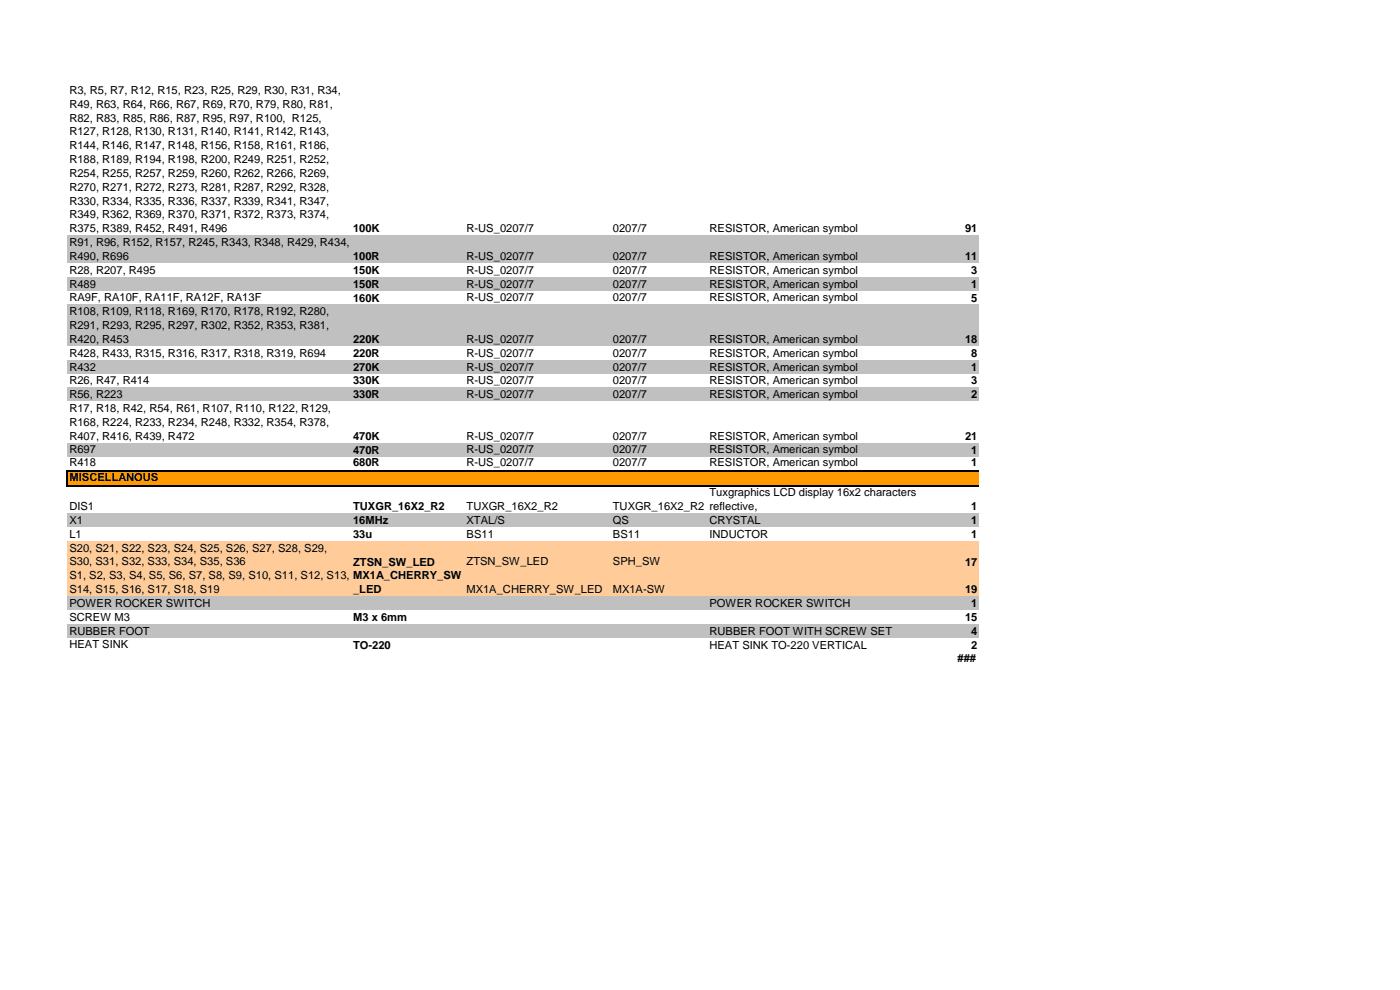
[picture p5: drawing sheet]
<svg xmlns="http://www.w3.org/2000/svg" width="420mm" height="297mm" viewBox="0 0 420 297" stroke-linecap="round" stroke-linejoin="round" font-family="sans-serif">
<defs><g id="words">
<g font-size="3.3">
<text x="20.8" y="28.2">R3, R5, R7, R12, R15, R23, R25, R29, R30, R31, R34,</text>
<text x="20.8" y="32.3">R49, R63, R64, R66, R67, R69, R70, R79, R80, R81,</text>
<text x="20.8" y="36.5">R82, R83, R85, R86, R87, R95, R97, R100, R125,</text>
<text x="20.8" y="40.6">R127, R128, R130, R131, R140, R141, R142, R143,</text>
<text x="20.8" y="44.8">R144, R146, R147, R148, R156, R158, R161, R186,</text>
<text x="20.8" y="48.9">R188, R189, R194, R198, R200, R249, R251, R252,</text>
<text x="20.8" y="53.1">R254, R255, R257, R259, R260, R262, R266, R269,</text>
<text x="20.8" y="57.2">R270, R271, R272, R273, R281, R287, R292, R328,</text>
<text x="20.8" y="61.4">R330, R334, R335, R336, R337, R339, R341, R347,</text>
<text x="20.8" y="65.5">R349, R362, R369, R370, R371, R372, R373, R374,</text>
<text x="20.8" y="69.7">R375, R389, R452, R491, R496</text>
<text x="105.9" y="69.7">100K</text>
<text x="140" y="69.7">R-US_0207/7</text>
<text x="183.9" y="69.7">0207/7</text>
<text x="212.9" y="69.7">RESISTOR, American symbol</text>
<text x="289.6" y="69.7">91</text>
<text x="20.8" y="73.8">R91, R96, R152, R157, R245, R343, R348, R429, R434,</text>
<text x="20.8" y="78">R490, R696</text>
<text x="140" y="78">R-US_0207/7</text>
<text x="183.9" y="78">0207/7</text>
<text x="212.9" y="78">RESISTOR, American symbol</text>
<text x="20.8" y="82.1">R28, R207, R495</text>
<text x="105.9" y="82.2">150K</text>
<text x="105.9" y="78">100R</text>
<text x="140" y="82.1">R-US_0207/7</text>
<text x="183.9" y="82.1">0207/7</text>
<text x="212.9" y="82.1">RESISTOR, American symbol</text>
<text x="289.6" y="78">11</text>
<text x="291.5" y="82.2">3</text>
<text x="20.8" y="86.3">R489</text>
<text x="105.9" y="86.3">150R</text>
<text x="140" y="86.3">R-US_0207/7</text>
<text x="183.9" y="86.3">0207/7</text>
<text x="212.9" y="86.3">RESISTOR, American symbol</text>
<text x="291.5" y="86.3">1</text>
<text x="20.8" y="90.4">RA9F, RA10F, RA11F, RA12F, RA13F</text>
<text x="20.8" y="94.6">R108, R109, R118, R169, R170, R178, R192, R280,</text>
<text x="105.9" y="90.5">160K</text>
<text x="140" y="90.4">R-US_0207/7</text>
<text x="183.9" y="90.4">0207/7</text>
<text x="212.9" y="90.4">RESISTOR, American symbol</text>
<text x="291.5" y="90.5">5</text>
<text x="20.8" y="98.7">R291, R293, R295, R297, R302, R352, R353, R381,</text>
<text x="20.8" y="107">R428, R433, R315, R316, R317, R318, R319, R694</text>
<text x="20.8" y="102.9">R420, R453</text>
<text x="105.9" y="107.1">220R</text>
<text x="105.9" y="102.9">220K</text>
<text x="140" y="107">R-US_0207/7</text>
<text x="140" y="102.9">R-US_0207/7</text>
<text x="183.9" y="107">0207/7</text>
<text x="183.9" y="102.9">0207/7</text>
<text x="212.9" y="107">RESISTOR, American symbol</text>
<text x="212.9" y="102.9">RESISTOR, American symbol</text>
<text x="289.6" y="102.9">18</text>
<text x="291.5" y="107.1">8</text>
<text x="20.8" y="111.2">R432</text>
<text x="105.9" y="111.2">270K</text>
<text x="140" y="111.2">R-US_0207/7</text>
<text x="183.9" y="111.2">0207/7</text>
<text x="212.9" y="111.2">RESISTOR, American symbol</text>
<text x="291.5" y="111.2">1</text>
<text x="20.8" y="115.3">R26, R47, R414</text>
<text x="20.8" y="119.5">R56, R223</text>
<text x="105.9" y="115.4">330K</text>
<text x="105.9" y="119.5">330R</text>
<text x="140" y="115.3">R-US_0207/7</text>
<text x="140" y="119.5">R-US_0207/7</text>
<text x="183.9" y="115.3">0207/7</text>
<text x="183.9" y="119.5">0207/7</text>
<text x="212.9" y="115.3">RESISTOR, American symbol</text>
<text x="212.9" y="119.5">RESISTOR, American symbol</text>
<text x="291.5" y="115.4">3</text>
<text x="291.5" y="119.5">2</text>
<text x="20.8" y="123.6">R17, R18, R42, R54, R61, R107, R110, R122, R129,</text>
<text x="20.8" y="127.8">R168, R224, R233, R234, R248, R332, R354, R378,</text>
<text x="20.8" y="131.9">R407, R416, R439, R472</text>
<text x="105.9" y="132">470K</text>
<text x="140" y="131.9">R-US_0207/7</text>
<text x="183.9" y="131.9">0207/7</text>
<text x="212.9" y="131.9">RESISTOR, American symbol</text>
<text x="289.6" y="132">21</text>
<text x="20.8" y="136.1">R697</text>
<text x="105.9" y="136.1">470R</text>
<text x="140" y="136.1">R-US_0207/7</text>
<text x="183.9" y="136.1">0207/7</text>
<text x="212.9" y="136.1">RESISTOR, American symbol</text>
<text x="291.5" y="136.1">1</text>
<text x="20.8" y="139.8">R418</text>
<text x="105.9" y="139.9">680R</text>
<text x="140" y="139.8">R-US_0207/7</text>
<text x="183.9" y="139.8">0207/7</text>
<text x="212.9" y="139.8">RESISTOR, American symbol</text>
<text x="291.5" y="139.9">1</text>
<text x="20.8" y="144.2">MISCELLANOUS</text>
<text x="212.9" y="148.9">Tuxgraphics LCD display 16x2 characters</text>
<text x="20.8" y="153.1">DIS1</text>
<text x="105.9" y="153.1">TUXGR_16X2_R2</text>
<text x="140" y="153.1">TUXGR_16X2_R2</text>
<text x="183.9" y="153.1">TUXGR_16X2_R2 reflective,</text>
<text x="291.5" y="153.1">1</text>
<text x="20.8" y="157.2">X1</text>
<text x="20.8" y="161.4">L1</text>
<text x="105.9" y="157.3">16MHz</text>
<text x="105.9" y="161.4">33u</text>
<text x="140" y="157.2">XTAL/S</text>
<text x="140" y="161.4">BS11</text>
<text x="183.9" y="161.4">BS11</text>
<text x="183.9" y="157.2">QS</text>
<text x="212.9" y="161.4">INDUCTOR</text>
<text x="212.9" y="157.2">CRYSTAL</text>
<text x="291.5" y="157.3">1</text>
<text x="291.5" y="161.4">1</text>
<text x="20.8" y="165.5">S20, S21, S22, S23, S24, S25, S26, S27, S28, S29,</text>
<text x="20.8" y="169.7">S30, S31, S32, S33, S34, S35, S36</text>
<text x="20.8" y="173.8">S1, S2, S3, S4, S5, S6, S7, S8, S9, S10, S11, S12, S13, MX1A_CHERRY_SW</text>
<text x="105.9" y="169.7">ZTSN_SW_LED</text>
<text x="140" y="169.7">ZTSN_SW_LED</text>
<text x="183.9" y="169.7">SPH_SW</text>
<text x="289.6" y="169.7">17</text>
<text x="20.8" y="178">S14, S15, S16, S17, S18, S19</text>
<text x="105.9" y="178">_LED</text>
<text x="140" y="178">MX1A_CHERRY_SW_LED</text>
<text x="183.9" y="178">MX1A-SW</text>
<text x="289.6" y="178">19</text>
<text x="20.8" y="182.1">POWER ROCKER SWITCH</text>
<text x="212.9" y="182.1">POWER ROCKER SWITCH</text>
<text x="291.5" y="182.2">1</text>
<text x="20.8" y="186.3">SCREW M3</text>
<text x="20.8" y="190.4">RUBBER FOOT</text>
<text x="105.9" y="186.3">M3 x 6mm</text>
<text x="212.9" y="190.5">RUBBER FOOT WITH SCREW SET</text>
<text x="289.6" y="186.3">15</text>
<text x="291.5" y="190.5">4</text>
<text x="20.8" y="194.6">HEAT SINK</text>
<text x="105.9" y="194.6">TO-220</text>
<text x="212.9" y="194.6">HEAT SINK TO-220 VERTICAL</text>
<text x="291.5" y="194.6">2</text>
<text x="287.3" y="198.8">###</text>
</g>
</g></defs>
<g fill="#c0c0c0">
<path d="M20.2 70.6h273.5v8.4h-273.5z"/>
<path d="M20.2 83.1h273.5v4.1h-273.5z"/>
<path d="M20.2 91.4h273.5v12.4h-273.5z"/>
<path d="M20.2 107.9h273.5v4.2h-273.5z"/>
<path d="M20.2 116.2h273.5v4.2h-273.5z"/>
<path d="M20.2 132.8h273.5v4.2h-273.5z"/>
</g>
<path d="M20.2 141.4h273.5v4.4h-273.5z" fill="#f90"/>
<path d="M20.2 154h273.5v4.2h-273.5z" fill="#c0c0c0"/>
<path d="M20.2 158.2h273.5v4.1h-273.5z" fill="#fff"/>
<path d="M20.2 162.3h273.5v16.6h-273.5z" fill="#fc9"/>
<g fill="#c0c0c0">
<path d="M20.2 178.9h273.5v4.2h-273.5z"/>
<path d="M20.2 187.2h273.5v4.2h-273.5z"/>
</g>
<path d="M19.9 141.1h.6v4.9h-.6zM20.5 141.1h273.2v.5h-273.2zM20.5 145.4h273.2v.6h-273.2z" fill="#000"/>
<use href="#words"/>
</svg>
